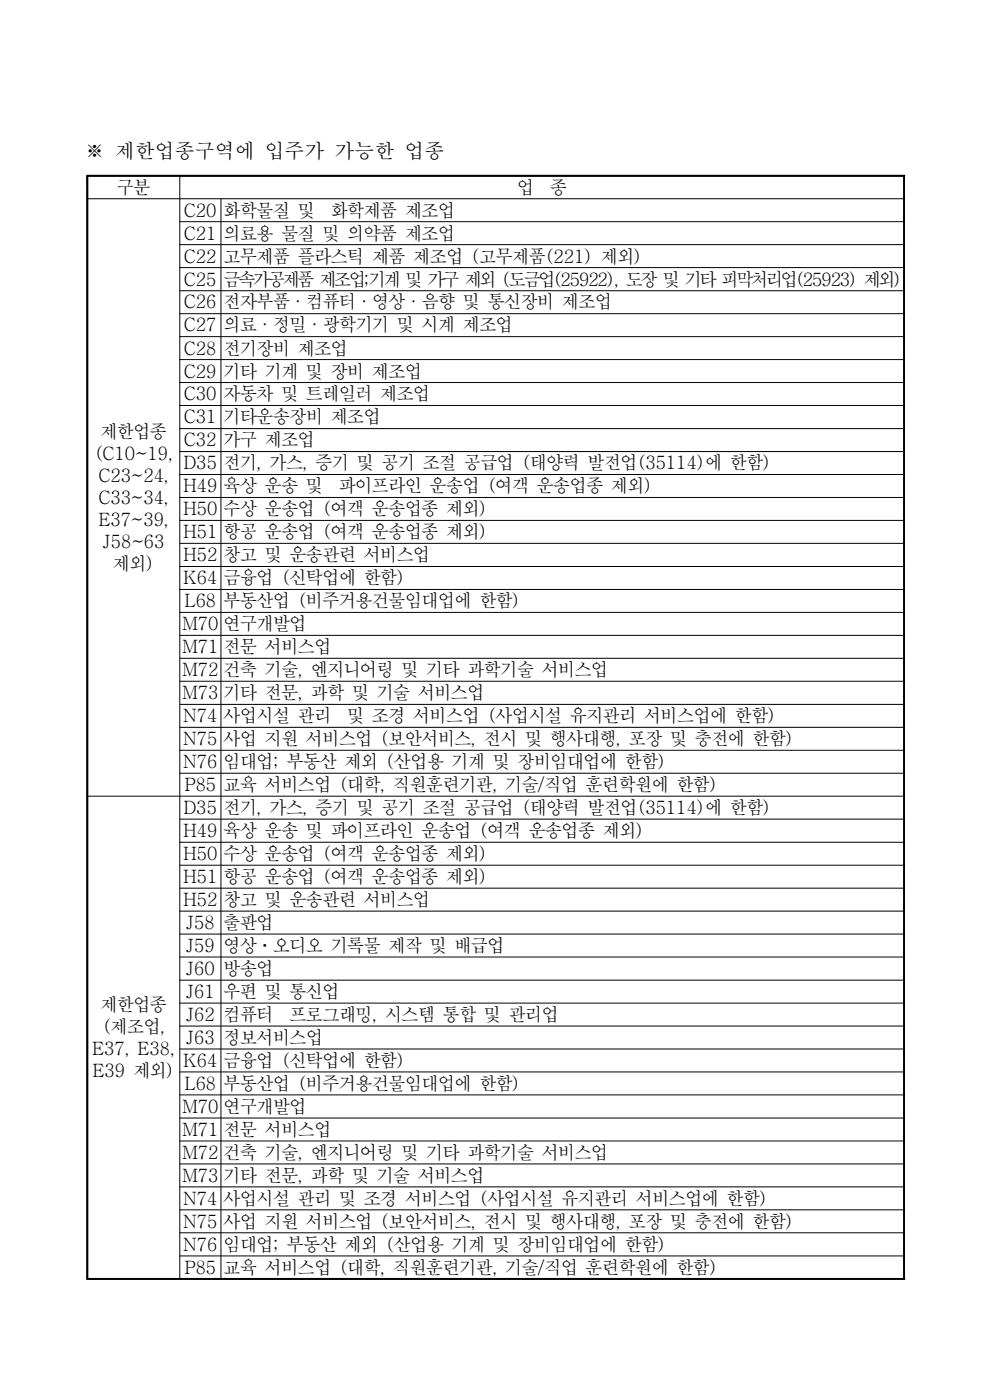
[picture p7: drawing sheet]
<svg xmlns="http://www.w3.org/2000/svg" width="210mm" height="297mm" viewBox="0 0 210 297" stroke-linecap="round" stroke-linejoin="round" font-family="sans-serif">
<defs><g id="words">
<text font-size="4.2" x="18" y="33.6">※ 제한업종구역에 입주가 가능한 업종</text>
<g font-size="3.9">
<text x="24.7" y="41">구분</text>
<text x="109.5" y="41">업</text>
<text x="116.4" y="41">종</text>
<text x="39" y="45.9">C20</text>
<text x="47.3" y="45.9">화학물질 및</text>
<text x="70" y="45.9">화학제품 제조업</text>
<text x="39" y="50.8">C21</text>
<text x="47.3" y="50.8">의료용 물질 및 의약품 제조업</text>
<text x="39" y="55.6">C22</text>
<text x="47.3" y="55.6">고무제품 플라스틱 제품 제조업 (고무제품(221) 제외)</text>
<text x="39" y="60.5">C25</text>
<text x="39" y="65.4">C26</text>
<text x="47.3" y="60.5">금속가공제품 제조업;기계 및 가구 제외 (도금업(25922), 도장 및 기타 피막처리업(25923) 제외)</text>
<text x="47.3" y="65.4">전자부품·컴퓨터·영상·음향 및 통신장비 제조업</text>
<text x="39" y="70.2">C27</text>
<text x="47.3" y="70.2">의료·정밀·광학기기 및 시계 제조업</text>
<text x="39" y="75.1">C28</text>
<text x="47.3" y="75.1">전기장비 제조업</text>
<text x="39" y="80">C29</text>
<text x="47.3" y="80">기타 기계 및 장비 제조업</text>
<text x="39" y="84.9">C30</text>
<text x="39" y="89.7">C31</text>
<text x="47.3" y="84.9">자동차 및 트레일러 제조업</text>
<text x="47.3" y="89.7">기타운송장비 제조업</text>
<text x="21.2" y="92.8">제한업종</text>
<text x="39" y="94.6">C32</text>
<text x="47.3" y="94.6">가구 제조업</text>
<text x="20" y="97.5">(C10~19,</text>
<text x="38.9" y="99.5">D35</text>
<text x="47.3" y="99.5">전기, 가스, 증기 및 공기 조절 공급업 (태양력 발전업(35114)에 한함)</text>
<text x="20.9" y="102.1">C23~24,</text>
<text x="20.9" y="106.8">C33~34,</text>
<text x="38.8" y="104.4">H49</text>
<text x="47.3" y="104.4">육상 운송 및</text>
<text x="71.7" y="104.4">파이프라인 운송업 (여객 운송업종 제외)</text>
<text x="20.9" y="111.4">E37~39,</text>
<text x="38.8" y="109.2">H50</text>
<text x="47.3" y="109.2">수상 운송업 (여객 운송업종 제외)</text>
<text x="21.7" y="116.1">J58~63</text>
<text x="38.8" y="114.1">H51</text>
<text x="38.8" y="119">H52</text>
<text x="47.3" y="114.1">항공 운송업 (여객 운송업종 제외)</text>
<text x="47.3" y="119">창고 및 운송관련 서비스업</text>
<text x="23.9" y="120.7">제외)</text>
<text x="38.8" y="123.8">K64</text>
<text x="47.3" y="123.8">금융업 (신탁업에 한함)</text>
<text x="39.1" y="128.7">L68</text>
<text x="47.3" y="128.7">부동산업 (비주거용건물임대업에 한함)</text>
<text x="38.6" y="133.6">M70</text>
<text x="47.3" y="133.6">연구개발업</text>
<text x="38.6" y="138.4">M71</text>
<text x="38.6" y="143.3">M72</text>
<text x="47.3" y="138.4">전문 서비스업</text>
<text x="47.3" y="143.3">건축 기술, 엔지니어링 및 기타 과학기술 서비스업</text>
<text x="38.6" y="148.2">M73</text>
<text x="47.3" y="148.2">기타 전문, 과학 및 기술 서비스업</text>
<text x="38.8" y="153">N74</text>
<text x="47.3" y="153">사업시설 관리</text>
<text x="73.5" y="153">및 조경 서비스업 (사업시설 유지관리 서비스업에 한함)</text>
<text x="38.8" y="157.9">N75</text>
<text x="47.3" y="157.9">사업 지원 서비스업 (보안서비스, 전시 및 행사대행, 포장 및 충전에 한함)</text>
<text x="38.8" y="162.8">N76</text>
<text x="39.1" y="167.7">P85</text>
<text x="47.3" y="162.8">임대업; 부동산 제외 (산업용 기계 및 장비임대업에 한함)</text>
<text x="47.3" y="167.7">교육 서비스업 (대학, 직원훈련기관, 기술/직업 훈련학원에 한함)</text>
<text x="38.9" y="172.5">D35</text>
<text x="47.3" y="172.5">전기, 가스, 증기 및 공기 조절 공급업 (태양력 발전업(35114)에 한함)</text>
<text x="38.8" y="177.4">H49</text>
<text x="47.3" y="177.4">육상 운송 및 파이프라인 운송업 (여객 운송업종 제외)</text>
<text x="38.8" y="182.3">H50</text>
<text x="47.3" y="182.3">수상 운송업 (여객 운송업종 제외)</text>
<text x="38.8" y="187.1">H51</text>
<text x="47.3" y="187.1">항공 운송업 (여객 운송업종 제외)</text>
<text x="38.8" y="192">H52</text>
<text x="39.3" y="196.9">J58</text>
<text x="47.3" y="192">창고 및 운송관련 서비스업</text>
<text x="47.3" y="196.9">출판업</text>
<text x="39.3" y="201.8">J59</text>
<text x="47.3" y="201.8">영상ᆞ오디오 기록물 제작 및 배급업</text>
<text x="39.3" y="206.6">J60</text>
<text x="47.3" y="206.6">방송업</text>
<text x="21.2" y="214.3">제한업종</text>
<text x="39.3" y="211.5">J61</text>
<text x="47.3" y="211.5">우편 및 통신업</text>
<text x="21.6" y="218.9">(제조업,</text>
<text x="39.3" y="216.3">J62</text>
<text x="39.3" y="221.2">J63</text>
<text x="47.3" y="216.3">컴퓨터</text>
<text x="47.3" y="221.2">정보서비스업</text>
<text x="61.3" y="216.3">프로그래밍, 시스템 통합 및 관리업</text>
<text x="19.5" y="223.6">E37, E38,</text>
<text x="38.8" y="226.1">K64</text>
<text x="47.3" y="226.1">금융업 (신탁업에 한함)</text>
<text x="19.6" y="228.2">E39 제외)</text>
<text x="39.1" y="231">L68</text>
<text x="47.3" y="231">부동산업 (비주거용건물임대업에 한함)</text>
<text x="38.6" y="235.8">M70</text>
<text x="47.3" y="235.8">연구개발업</text>
<text x="38.6" y="240.7">M71</text>
<text x="38.6" y="245.6">M72</text>
<text x="47.3" y="240.7">전문 서비스업</text>
<text x="47.3" y="245.6">건축 기술, 엔지니어링 및 기타 과학기술 서비스업</text>
<text x="38.6" y="250.5">M73</text>
<text x="47.3" y="250.5">기타 전문, 과학 및 기술 서비스업</text>
<text x="38.8" y="255.3">N74</text>
<text x="47.3" y="255.3">사업시설 관리 및 조경 서비스업 (사업시설 유지관리 서비스업에 한함)</text>
<text x="38.8" y="260.2">N75</text>
<text x="47.3" y="260.2">사업 지원 서비스업 (보안서비스, 전시 및 행사대행, 포장 및 충전에 한함)</text>
<text x="38.8" y="265.1">N76</text>
<text x="39.1" y="269.9">P85</text>
<text x="47.3" y="265.1">임대업; 부동산 제외 (산업용 기계 및 장비임대업에 한함)</text>
<text x="47.3" y="269.9">교육 서비스업 (대학, 직원훈련기관, 기술/직업 훈련학원에 한함)</text>
</g>
</g></defs>
<path d="M18.3 37.3h173.4M18.5 37.3v233.7M191.5 37.3v233.7M18.3 271h173.4" fill="none" stroke="#000" stroke-width=".38"/>
<g fill="none" stroke="#000" stroke-width=".21">
<path d="M38.1 37.3v233.7M18.3 42.1h173.4M38 47h153.7M38 51.8h153.7M38 56.7h153.7M46.8 42.1v228.9M38 61.6h153.7M38 66.5h153.7M38 71.3h153.7M38 76.2h153.7M38 81.1h153.7M38 85.9h153.7"/>
<path d="M38 90.8h153.7M38 95.7h153.7M38 100.6h153.7M38 105.4h153.7M38 110.3h153.7M38 115.1h153.7M38 120.1h153.7M38 124.9h153.7M38 129.8h153.7M38 134.6h153.7M38 139.5h153.7M38 144.4h153.7"/>
<path d="M38 149.3h153.7M38 154.1h153.7M38 159h153.7M18.3 168.7h173.4M38 163.9h153.7M38 173.6h153.7M38 178.5h153.7M38 183.4h153.7M38 188.2h153.7M38 193.1h153.7M38 197.9h153.7M38 202.8h153.7"/>
<path d="M38 207.7h153.7M38 212.6h153.7M38 217.4h153.7M38 222.3h153.7M38 227.2h153.7M38 232h153.7M38 236.9h153.7M38 241.8h153.7M38 246.7h153.7M38 251.5h153.7M38 256.4h153.7M38 261.2h153.7"/>
<path d="M38 266.2h153.7"/>
</g>
<use href="#words"/>
</svg>
